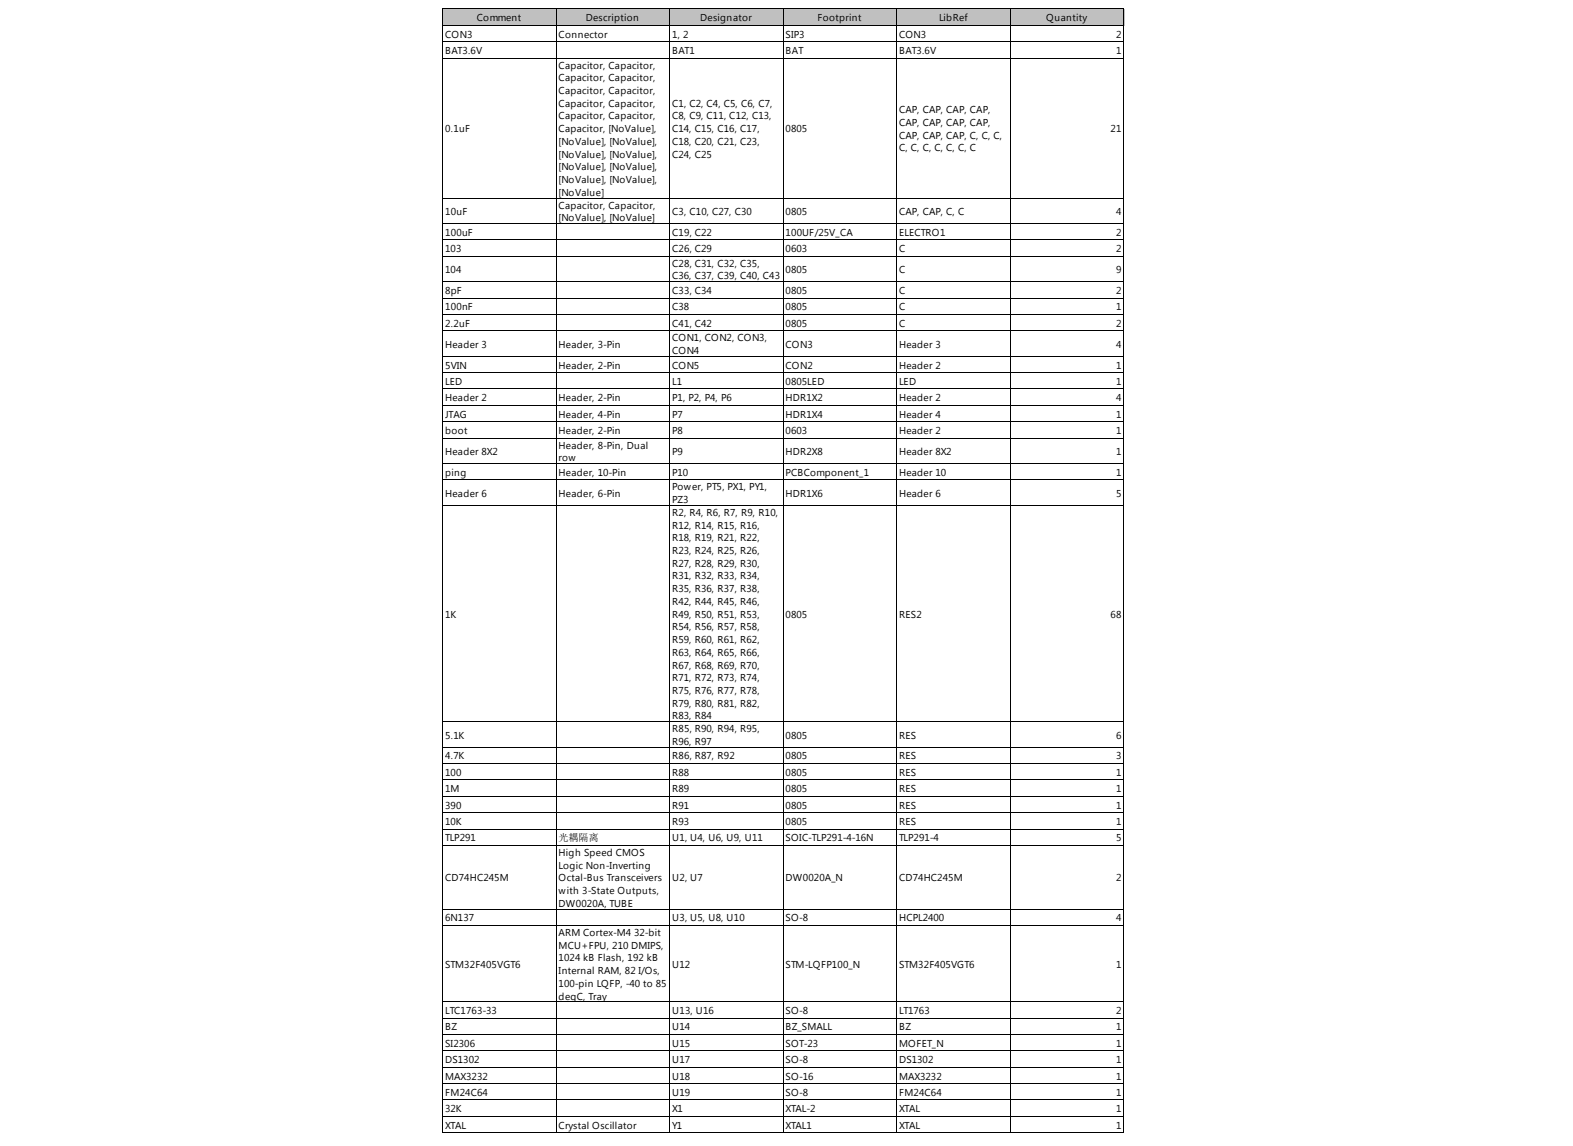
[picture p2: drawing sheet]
<svg xmlns="http://www.w3.org/2000/svg" width="280mm" height="204mm" viewBox="0 0 280 204" stroke-linecap="round" stroke-linejoin="round" font-family="sans-serif">
<defs><g id="words">
<g font-size="1.8">
<text x="84.8" y="3.8">Comment</text>
<text x="104.2" y="3.8">Description</text>
<text x="124.5" y="3.8">Designator</text>
<text x="145.4" y="3.8">Footprint</text>
<text x="167" y="3.8">LibRef</text>
<text x="186.1" y="3.8">Quantity</text>
<text x="79.2" y="6.7">CON3</text>
<text x="79.2" y="9.6">BAT3.6V</text>
<text x="99.4" y="6.7">Connector</text>
<text x="119.5" y="6.7">1, 2</text>
<text x="119.5" y="9.6">BAT1</text>
<text x="139.7" y="6.7">SIP3</text>
<text x="139.7" y="9.6">BAT</text>
<text x="159.9" y="6.7">CON3</text>
<text x="159.9" y="9.6">BAT3.6V</text>
<text x="198.5" y="6.7">2</text>
<text x="198.5" y="9.6">1</text>
<text x="99.4" y="12.2">Capacitor, Capacitor,</text>
<text x="99.4" y="14.5">Capacitor, Capacitor,</text>
<text x="99.4" y="16.7">Capacitor, Capacitor,</text>
<text x="79.2" y="23.5">0.1uF</text>
<text x="99.4" y="19">Capacitor, Capacitor,</text>
<text x="99.4" y="21.2">Capacitor, Capacitor,</text>
<text x="99.4" y="23.5">Capacitor, [NoValue],</text>
<text x="119.5" y="19">C1, C2, C4, C5, C6, C7,</text>
<text x="119.5" y="21.2">C8, C9, C11, C12, C13,</text>
<text x="119.5" y="23.5">C14, C15, C16, C17,</text>
<text x="139.7" y="23.5">0805</text>
<text x="159.9" y="20.1">CAP, CAP, CAP, CAP,</text>
<text x="159.9" y="22.4">CAP, CAP, CAP, CAP,</text>
<text x="197.5" y="23.5">21</text>
<text x="99.4" y="25.8">[NoValue], [NoValue],</text>
<text x="99.4" y="28">[NoValue], [NoValue],</text>
<text x="119.5" y="25.8">C18, C20, C21, C23,</text>
<text x="119.5" y="28">C24, C25</text>
<text x="159.9" y="24.6">CAP, CAP, CAP, C, C, C,</text>
<text x="159.9" y="26.9">C, C, C, C, C, C, C</text>
<text x="99.4" y="30.3">[NoValue], [NoValue],</text>
<text x="99.4" y="32.6">[NoValue], [NoValue],</text>
<text x="99.4" y="34.8">[NoValue]</text>
<text x="79.2" y="38.2">10uF</text>
<text x="79.2" y="42">100uF</text>
<text x="99.4" y="37.1">Capacitor, Capacitor,</text>
<text x="99.4" y="39.4">[NoValue], [NoValue]</text>
<text x="119.5" y="38.2">C3, C10, C27, C30</text>
<text x="119.5" y="42">C19, C22</text>
<text x="139.7" y="38.2">0805</text>
<text x="139.7" y="42">100UF/25V_CA</text>
<text x="159.9" y="38.2">CAP, CAP, C, C</text>
<text x="159.9" y="42">ELECTRO1</text>
<text x="198.5" y="38.2">4</text>
<text x="198.5" y="42">2</text>
<text x="79.2" y="44.9">103</text>
<text x="119.5" y="44.9">C26, C29</text>
<text x="119.5" y="47.5">C28, C31, C32, C35,</text>
<text x="139.7" y="44.9">0603</text>
<text x="159.9" y="44.9">C</text>
<text x="198.5" y="44.9">2</text>
<text x="79.2" y="48.6">104</text>
<text x="79.2" y="52.3">8pF</text>
<text x="119.5" y="49.7">C36, C37, C39, C40, C43</text>
<text x="119.5" y="52.3">C33, C34</text>
<text x="139.7" y="48.6">0805</text>
<text x="139.7" y="52.3">0805</text>
<text x="159.9" y="48.6">C</text>
<text x="159.9" y="52.3">C</text>
<text x="198.5" y="48.6">9</text>
<text x="198.5" y="52.3">2</text>
<text x="79.2" y="55.2">100nF</text>
<text x="79.2" y="58.1">2.2uF</text>
<text x="119.5" y="55.2">C38</text>
<text x="119.5" y="58.1">C41, C42</text>
<text x="139.7" y="55.2">0805</text>
<text x="139.7" y="58.1">0805</text>
<text x="159.9" y="55.2">C</text>
<text x="159.9" y="58.1">C</text>
<text x="198.5" y="55.2">1</text>
<text x="198.5" y="58.1">2</text>
<text x="79.2" y="61.9">Header 3</text>
<text x="79.2" y="65.6">5VIN</text>
<text x="99.4" y="61.9">Header, 3-Pin</text>
<text x="99.4" y="65.6">Header, 2-Pin</text>
<text x="119.5" y="60.7">CON1, CON2, CON3,</text>
<text x="119.5" y="63">CON4</text>
<text x="119.5" y="65.6">CON5</text>
<text x="139.7" y="61.9">CON3</text>
<text x="139.7" y="65.6">CON2</text>
<text x="159.9" y="61.9">Header 3</text>
<text x="159.9" y="65.6">Header 2</text>
<text x="198.5" y="61.9">4</text>
<text x="198.5" y="65.6">1</text>
<text x="79.2" y="68.5">LED</text>
<text x="79.2" y="71.4">Header 2</text>
<text x="99.4" y="71.4">Header, 2-Pin</text>
<text x="119.5" y="68.5">L1</text>
<text x="119.5" y="71.4">P1, P2, P4, P6</text>
<text x="139.7" y="68.5">0805LED</text>
<text x="139.7" y="71.4">HDR1X2</text>
<text x="159.9" y="68.5">LED</text>
<text x="159.9" y="71.4">Header 2</text>
<text x="198.5" y="68.5">1</text>
<text x="198.5" y="71.4">4</text>
<text x="79.2" y="74.3">JTAG</text>
<text x="79.2" y="77.2">boot</text>
<text x="99.4" y="74.3">Header, 4-Pin</text>
<text x="99.4" y="77.2">Header, 2-Pin</text>
<text x="119.5" y="74.3">P7</text>
<text x="119.5" y="77.2">P8</text>
<text x="139.7" y="74.3">HDR1X4</text>
<text x="139.7" y="77.2">0603</text>
<text x="159.9" y="74.3">Header 4</text>
<text x="159.9" y="77.2">Header 2</text>
<text x="198.5" y="74.3">1</text>
<text x="198.5" y="77.2">1</text>
<text x="79.2" y="80.9">Header 8X2</text>
<text x="99.4" y="79.8">Header, 8-Pin, Dual</text>
<text x="99.4" y="82.1">row</text>
<text x="119.5" y="80.9">P9</text>
<text x="139.7" y="80.9">HDR2X8</text>
<text x="159.9" y="80.9">Header 8X2</text>
<text x="198.5" y="80.9">1</text>
<text x="79.2" y="84.7">ping</text>
<text x="79.2" y="88.4">Header 6</text>
<text x="99.4" y="84.7">Header, 10-Pin</text>
<text x="99.4" y="88.4">Header, 6-Pin</text>
<text x="119.5" y="84.7">P10</text>
<text x="119.5" y="87.3">Power, PT5, PX1, PY1,</text>
<text x="119.5" y="89.5">PZ3</text>
<text x="139.7" y="84.7">PCBComponent_1</text>
<text x="139.7" y="88.4">HDR1X6</text>
<text x="159.9" y="84.7">Header 10</text>
<text x="159.9" y="88.4">Header 6</text>
<text x="198.5" y="84.7">1</text>
<text x="198.5" y="88.4">5</text>
<text x="119.5" y="91.8">R2, R4, R6, R7, R9, R10,</text>
<text x="119.5" y="94">R12, R14, R15, R16,</text>
<text x="119.5" y="96.3">R18, R19, R21, R22,</text>
<text x="119.5" y="98.6">R23, R24, R25, R26,</text>
<text x="119.5" y="100.8">R27, R28, R29, R30,</text>
<text x="119.5" y="103.1">R31, R32, R33, R34,</text>
<text x="119.5" y="105.4">R35, R36, R37, R38,</text>
<text x="119.5" y="107.6">R42, R44, R45, R46,</text>
<text x="79.2" y="109.9">1K</text>
<text x="119.5" y="109.9">R49, R50, R51, R53,</text>
<text x="119.5" y="112.2">R54, R56, R57, R58,</text>
<text x="139.7" y="109.9">0805</text>
<text x="159.9" y="109.9">RES2</text>
<text x="197.5" y="109.9">68</text>
<text x="119.5" y="114.4">R59, R60, R61, R62,</text>
<text x="119.5" y="116.7">R63, R64, R65, R66,</text>
<text x="119.5" y="119">R67, R68, R69, R70,</text>
<text x="119.5" y="121.2">R71, R72, R73, R74,</text>
<text x="119.5" y="123.5">R75, R76, R77, R78,</text>
<text x="119.5" y="125.8">R79, R80, R81, R82,</text>
<text x="79.2" y="131.4">5.1K</text>
<text x="119.5" y="128">R83, R84</text>
<text x="119.5" y="130.3">R85, R90, R94, R95,</text>
<text x="139.7" y="131.4">0805</text>
<text x="159.9" y="131.4">RES</text>
<text x="198.5" y="131.4">6</text>
<text x="79.2" y="135.1">4.7K</text>
<text x="119.5" y="132.5">R96, R97</text>
<text x="119.5" y="135.1">R86, R87, R92</text>
<text x="139.7" y="135.1">0805</text>
<text x="159.9" y="135.1">RES</text>
<text x="198.5" y="135.1">3</text>
<text x="79.2" y="138">100</text>
<text x="79.2" y="141">1M</text>
<text x="79.2" y="143.9">390</text>
<text x="119.5" y="138">R88</text>
<text x="119.5" y="141">R89</text>
<text x="119.5" y="143.9">R91</text>
<text x="139.7" y="138">0805</text>
<text x="139.7" y="141">0805</text>
<text x="139.7" y="143.9">0805</text>
<text x="159.9" y="138">RES</text>
<text x="159.9" y="141">RES</text>
<text x="159.9" y="143.9">RES</text>
<text x="198.5" y="138">1</text>
<text x="198.5" y="141">1</text>
<text x="198.5" y="143.9">1</text>
<text x="79.2" y="146.8">10K</text>
<text x="79.2" y="149.7">TLP291</text>
<text x="99.4" y="149.7">光耦隔离</text>
<text x="119.5" y="146.8">R93</text>
<text x="119.5" y="149.7">U1, U4, U6, U9, U11</text>
<text x="139.7" y="146.8">0805</text>
<text x="139.7" y="149.7">SOIC-TLP291-4-16N</text>
<text x="159.9" y="146.8">RES</text>
<text x="159.9" y="149.7">TLP291-4</text>
<text x="198.5" y="146.8">1</text>
<text x="198.5" y="149.7">5</text>
<text x="99.4" y="152.3">High Speed CMOS</text>
<text x="99.4" y="154.5">Logic Non-Inverting</text>
<text x="79.2" y="156.8">CD74HC245M</text>
<text x="99.4" y="156.8">Octal-Bus Transceivers</text>
<text x="99.4" y="159.1">with 3-State Outputs,</text>
<text x="99.4" y="161.3">DW0020A, TUBE</text>
<text x="119.5" y="156.8">U2, U7</text>
<text x="139.7" y="156.8">DW0020A_N</text>
<text x="159.9" y="156.8">CD74HC245M</text>
<text x="198.5" y="156.8">2</text>
<text x="79.2" y="163.9">6N137</text>
<text x="99.4" y="166.5">ARM Cortex-M4</text>
<text x="112.8" y="166.5">32-bit</text>
<text x="119.5" y="163.9">U3, U5, U8, U10</text>
<text x="139.7" y="163.9">SO-8</text>
<text x="159.9" y="163.9">HCPL2400</text>
<text x="198.5" y="163.9">4</text>
<text x="79.2" y="172.2">STM32F405VGT6</text>
<text x="99.4" y="168.8">MCU+FPU, 210 DMIPS,</text>
<text x="99.4" y="171">1024 kB Flash, 192 kB</text>
<text x="99.4" y="173.3">Internal RAM, 82 I/Os,</text>
<text x="119.5" y="172.2">U12</text>
<text x="139.7" y="172.2">STM-LQFP100_N</text>
<text x="159.9" y="172.2">STM32F405VGT6</text>
<text x="198.5" y="172.2">1</text>
<text x="99.4" y="175.6">100-pin LQFP, -40 to 85</text>
<text x="99.4" y="177.8">degC, Tray</text>
<text x="79.2" y="180.4">LTC1763-33</text>
<text x="79.2" y="183.3">BZ</text>
<text x="119.5" y="180.4">U13, U16</text>
<text x="119.5" y="183.3">U14</text>
<text x="139.7" y="180.4">SO-8</text>
<text x="139.7" y="183.3">BZ_SMALL</text>
<text x="159.9" y="180.4">LT1763</text>
<text x="159.9" y="183.3">BZ</text>
<text x="198.5" y="180.4">2</text>
<text x="198.5" y="183.3">1</text>
<text x="79.2" y="186.3">SI2306</text>
<text x="79.2" y="189.2">DS1302</text>
<text x="119.5" y="186.3">U15</text>
<text x="119.5" y="189.2">U17</text>
<text x="139.7" y="186.3">SOT-23</text>
<text x="139.7" y="189.2">SO-8</text>
<text x="159.9" y="186.3">MOFET_N</text>
<text x="159.9" y="189.2">DS1302</text>
<text x="198.5" y="186.3">1</text>
<text x="198.5" y="189.2">1</text>
<text x="79.2" y="192.1">MAX3232</text>
<text x="79.2" y="195">FM24C64</text>
<text x="79.2" y="197.9">32K</text>
<text x="119.5" y="192.1">U18</text>
<text x="119.5" y="195">U19</text>
<text x="119.5" y="197.9">X1</text>
<text x="139.7" y="192.1">SO-16</text>
<text x="139.7" y="195">SO-8</text>
<text x="139.7" y="197.9">XTAL-2</text>
<text x="159.9" y="192.1">MAX3232</text>
<text x="159.9" y="195">FM24C64</text>
<text x="159.9" y="197.9">XTAL</text>
<text x="198.5" y="192.1">1</text>
<text x="198.5" y="195">1</text>
<text x="198.5" y="197.9">1</text>
<text x="79.2" y="200.8">XTAL</text>
<text x="99.4" y="200.8">Crystal Oscillator</text>
<text x="119.5" y="200.8">Y1</text>
<text x="139.7" y="200.8">XTAL1</text>
<text x="159.9" y="200.8">XTAL</text>
<text x="198.5" y="200.8">1</text>
</g>
</g></defs>
<g fill="#c0c0c0">
<path d="M78.8 1.6h20.2v3h-20.2z" fill-rule="evenodd"/>
<path d="M98.9 1.6h20.3v3h-20.3z" fill-rule="evenodd"/>
<path d="M119.1 1.6h20.3v3h-20.3z" fill-rule="evenodd"/>
<path d="M139.2 1.6h20.4v3h-20.4z" fill-rule="evenodd"/>
<path d="M159.4 1.6h20.4v3h-20.4z" fill-rule="evenodd"/>
<path d="M179.6 1.6h20.3v3h-20.3z" fill-rule="evenodd"/>
</g>
<g fill="none" stroke="#000" stroke-width=".18">
<path d="M78.7 1.6h121.2M78.7 4.5h121.2M78.7 7.4h121.2M78.7 10.3h121.2M78.8 1.5v200.1M99 1.5v200.1M119.1 1.5v200.1M139.3 1.5v200.1M159.5 1.5v200.1M179.7 1.5v200.1M199.9 1.5v200.1M78.7 35.2h121.2"/>
<path d="M78.7 39.8h121.2M78.7 42.7h121.2M78.7 45.6h121.2M78.7 50.1h121.2M78.7 53h121.2M78.7 55.9h121.2M78.7 58.9h121.2M78.7 63.4h121.2M78.7 66.3h121.2M78.7 69.2h121.2M78.7 72.1h121.2M78.7 75h121.2"/>
<path d="M78.7 77.9h121.2M78.7 82.5h121.2M78.7 85.4h121.2M78.7 89.9h121.2M78.7 128.4h121.2M78.7 133h121.2M78.7 135.9h121.2M78.7 138.8h121.2M78.7 141.7h121.2M78.7 144.6h121.2M78.7 147.5h121.2M78.7 150.4h121.2"/>
<path d="M78.7 161.7h121.2M78.7 164.7h121.2M78.7 178.2h121.2M78.7 181.2h121.2M78.7 184.1h121.2M78.7 187h121.2M78.7 189.9h121.2M78.7 192.8h121.2M78.7 195.7h121.2M78.7 198.6h121.2M78.7 201.5h121.2"/>
</g>
<use href="#words"/>
</svg>
